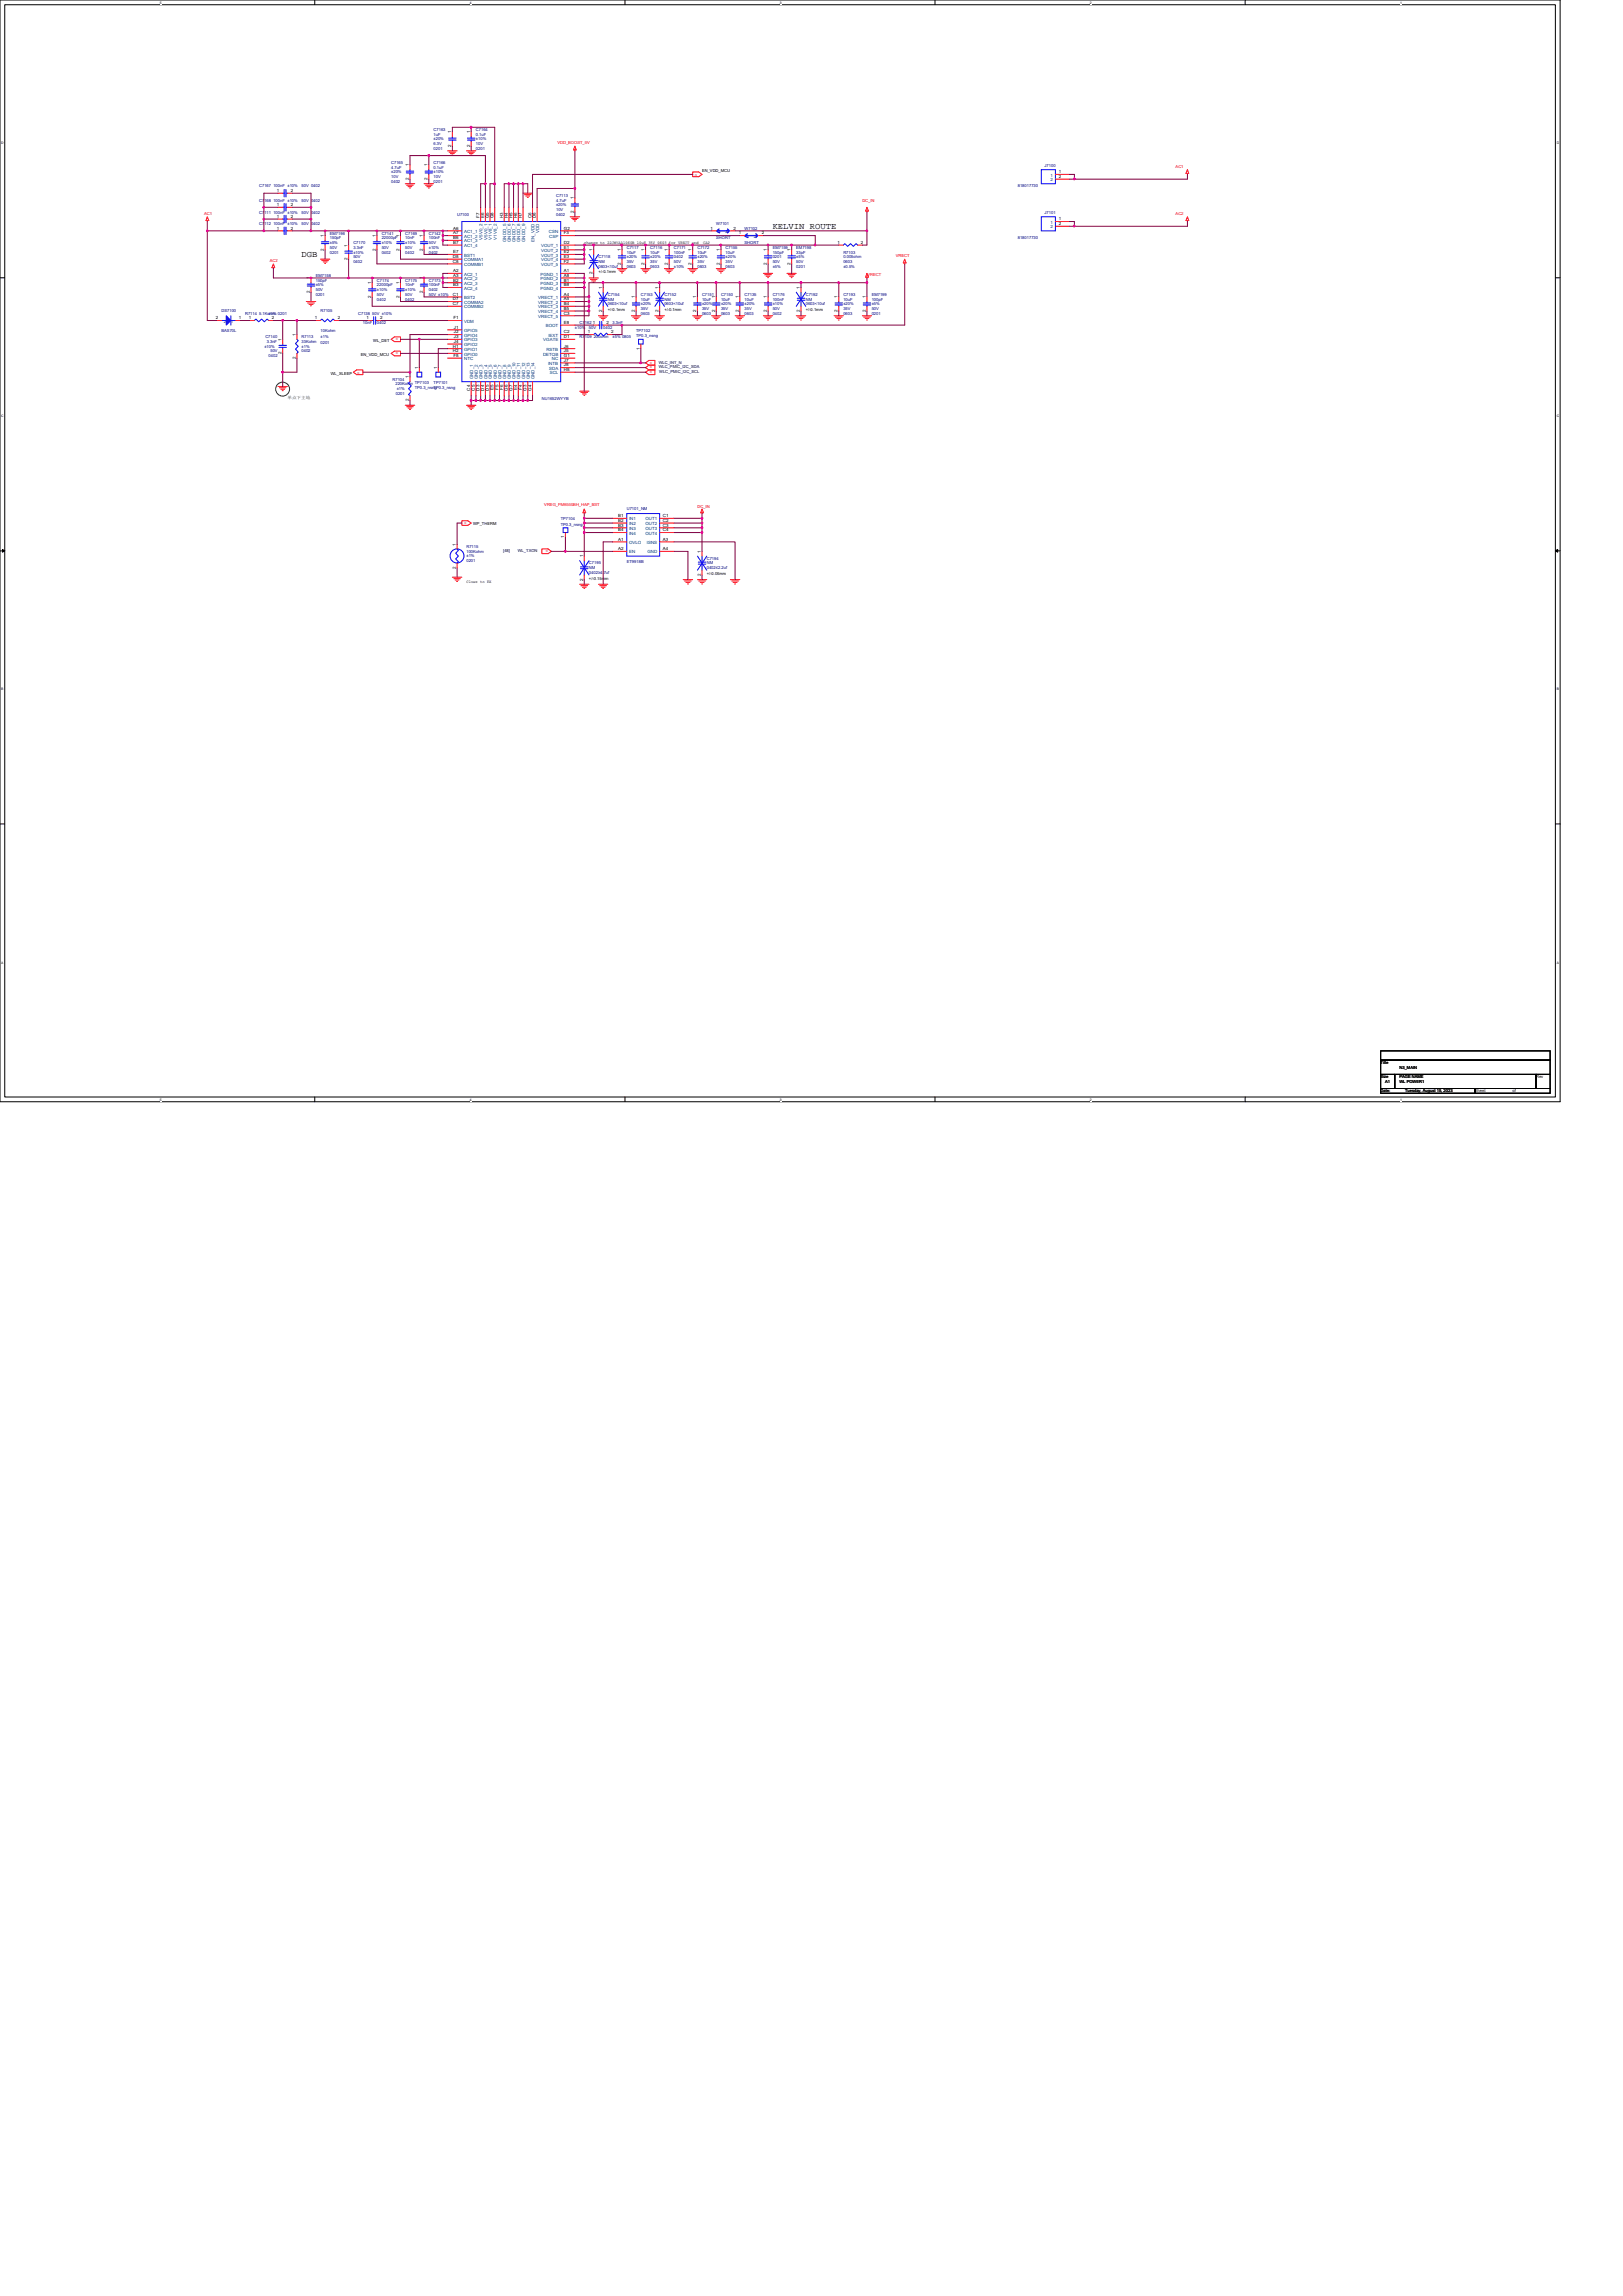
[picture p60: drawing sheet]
<svg xmlns="http://www.w3.org/2000/svg" width="210mm" height="297mm" viewBox="0 0 210 297" stroke-linecap="round" stroke-linejoin="round" font-family="sans-serif">
<defs><g id="words">
<g font-size="1.1">
<text x="100" y="29.6">KELVIN ROUTE</text>
<text x="39" y="33.3">DGB</text>
</g>
<g font-size=".6">
<text x="58.4" y="17.3" transform="rotate(-90 58.4 17.3)">1</text>
<text x="60.8" y="17.3" transform="rotate(-90 60.8 17.3)">1</text>
<text x="52.9" y="23.3" transform="rotate(-90 52.9 23.3)">2</text>
<text x="52.9" y="21.5" transform="rotate(-90 52.9 21.5)">1</text>
<text x="55.3" y="23.3" transform="rotate(-90 55.3 23.3)">2</text>
<text x="55.3" y="21.5" transform="rotate(-90 55.3 21.5)">1</text>
<text x="58.4" y="19" transform="rotate(-90 58.4 19)">2</text>
<text x="60.8" y="19" transform="rotate(-90 60.8 19)">2</text>
<text x="137" y="22.4">1</text>
<text x="137" y="23">2</text>
<text x="35.8" y="26.7">1</text>
<text x="35.8" y="24.8">1</text>
<text x="35.8" y="28.2">1</text>
<text x="35.8" y="29.7">1</text>
<text x="37.6" y="26.7">2</text>
<text x="37.6" y="24.8">2</text>
<text x="37.6" y="28.2">2</text>
<text x="37.6" y="29.7">2</text>
<text x="58.6" y="29.7">A6</text>
<text x="62" y="28.2" transform="rotate(-90 62 28.2)">F7</text>
<text x="62.7" y="28.2" transform="rotate(-90 62.7 28.2)">E6</text>
<text x="63.2" y="28.2" transform="rotate(-90 63.2 28.2)">G5</text>
<text x="63.9" y="28.2" transform="rotate(-90 63.9 28.2)">G8</text>
<text x="65.1" y="28.2" transform="rotate(-90 65.1 28.2)">H3</text>
<text x="65.7" y="28.2" transform="rotate(-90 65.7 28.2)">H4</text>
<text x="66.3" y="28.2" transform="rotate(-90 66.3 28.2)">H5</text>
<text x="66.9" y="28.2" transform="rotate(-90 66.9 28.2)">H6</text>
<text x="67.5" y="28.2" transform="rotate(-90 67.5 28.2)">H7</text>
<text x="68.7" y="28.2" transform="rotate(-90 68.7 28.2)">C6</text>
<text x="69.3" y="28.2" transform="rotate(-90 69.3 28.2)">D6</text>
<text x="73" y="29.7">G2</text>
<text x="74.2" y="27.6" transform="rotate(-90 74.2 27.6)">2</text>
<text x="74.2" y="25.8" transform="rotate(-90 74.2 25.8)">1</text>
<text x="91.9" y="29.7">1</text>
<text x="94.9" y="29.7">2</text>
<text x="137" y="28.5">1</text>
<text x="137" y="29.1">2</text>
<text x="41.9" y="32.4" transform="rotate(-90 41.9 32.4)">2</text>
<text x="41.9" y="30.7" transform="rotate(-90 41.9 30.7)">1</text>
<text x="45" y="33.7" transform="rotate(-90 45 33.7)">2</text>
<text x="45" y="31.9" transform="rotate(-90 45 31.9)">1</text>
<text x="48.6" y="32.4" transform="rotate(-90 48.6 32.4)">2</text>
<text x="48.6" y="30.7" transform="rotate(-90 48.6 30.7)">1</text>
<text x="51.7" y="32.4" transform="rotate(-90 51.7 32.4)">2</text>
<text x="51.7" y="30.7" transform="rotate(-90 51.7 30.7)">1</text>
<text x="54.7" y="32.4" transform="rotate(-90 54.7 32.4)">2</text>
<text x="54.7" y="30.7" transform="rotate(-90 54.7 30.7)">1</text>
<text x="58.6" y="34">C8</text>
<text x="58.6" y="33.4">D8</text>
<text x="58.6" y="35.2">A2</text>
<text x="58.6" y="35.8">A3</text>
<text x="58.6" y="30.3">A7</text>
<text x="58.6" y="30.9">B6</text>
<text x="58.6" y="31.6">B7</text>
<text x="58.6" y="32.8">E7</text>
<text x="73" y="35.2">A1</text>
<text x="73" y="35.8">A8</text>
<text x="73" y="31.6">D2</text>
<text x="73" y="32.2">E1</text>
<text x="73" y="32.8">E2</text>
<text x="73" y="33.4">E3</text>
<text x="73" y="34">F2</text>
<text x="73" y="30.3">F3</text>
<text x="76.7" y="35.5" transform="rotate(-90 76.7 35.5)">2</text>
<text x="76.7" y="32.5" transform="rotate(-90 76.7 32.5)">1</text>
<text x="80.3" y="34.3" transform="rotate(-90 80.3 34.3)">2</text>
<text x="80.3" y="32.5" transform="rotate(-90 80.3 32.5)">1</text>
<text x="83.4" y="34.3" transform="rotate(-90 83.4 34.3)">2</text>
<text x="83.4" y="32.5" transform="rotate(-90 83.4 32.5)">1</text>
<text x="86.4" y="34.3" transform="rotate(-90 86.4 34.3)">2</text>
<text x="86.4" y="32.5" transform="rotate(-90 86.4 32.5)">1</text>
<text x="89.5" y="34.3" transform="rotate(-90 89.5 34.3)">2</text>
<text x="89.5" y="32.5" transform="rotate(-90 89.5 32.5)">1</text>
<text x="93.1" y="34.3" transform="rotate(-90 93.1 34.3)">2</text>
<text x="93.1" y="32.5" transform="rotate(-90 93.1 32.5)">1</text>
<text x="95.6" y="30.3">1</text>
<text x="98.6" y="30.3">2</text>
<text x="99.2" y="34.3" transform="rotate(-90 99.2 34.3)">2</text>
<text x="99.2" y="32.5" transform="rotate(-90 99.2 32.5)">1</text>
<text x="102.3" y="34.3" transform="rotate(-90 102.3 34.3)">2</text>
<text x="102.3" y="32.5" transform="rotate(-90 102.3 32.5)">1</text>
<text x="108.4" y="31.6">1</text>
<text x="111.4" y="31.6">2</text>
<text x="27.9" y="41.3">2</text>
<text x="30.9" y="41.3">1</text>
<text x="32.2" y="41.3">1</text>
<text x="35.2" y="41.3">2</text>
<text x="40.1" y="37.9" transform="rotate(-90 40.1 37.9)">2</text>
<text x="40.1" y="36.2" transform="rotate(-90 40.1 36.2)">1</text>
<text x="40.7" y="41.3">1</text>
<text x="43.7" y="41.3">2</text>
<text x="47.4" y="41.3">1</text>
<text x="48" y="38.5" transform="rotate(-90 48 38.5)">2</text>
<text x="48" y="36.8" transform="rotate(-90 48 36.8)">1</text>
<text x="49.2" y="41.3">2</text>
<text x="51.7" y="38.5" transform="rotate(-90 51.7 38.5)">2</text>
<text x="51.7" y="36.8" transform="rotate(-90 51.7 36.8)">1</text>
<text x="54.7" y="37.9" transform="rotate(-90 54.7 37.9)">2</text>
<text x="54.7" y="36.2" transform="rotate(-90 54.7 36.2)">1</text>
<text x="58.6" y="38.3">C1</text>
<text x="58.6" y="39.5">C7</text>
<text x="58.6" y="38.9">D7</text>
<text x="58.6" y="36.4">B2</text>
<text x="58.6" y="37">B3</text>
<text x="58.7" y="41.3">F1</text>
<text x="73" y="38.3">A4</text>
<text x="73" y="38.9">A5</text>
<text x="73" y="36.4">B1</text>
<text x="73" y="39.5">B4</text>
<text x="73" y="40.1">B5</text>
<text x="73" y="37">B8</text>
<text x="73" y="40.7">C3</text>
<text x="73" y="41.9">E8</text>
<text x="76.7" y="41.9">1</text>
<text x="77.9" y="40.4" transform="rotate(-90 77.9 40.4)">2</text>
<text x="77.9" y="37.4" transform="rotate(-90 77.9 37.4)">1</text>
<text x="78.5" y="41.9">2</text>
<text x="82.1" y="40.4" transform="rotate(-90 82.1 40.4)">2</text>
<text x="82.1" y="38.6" transform="rotate(-90 82.1 38.6)">1</text>
<text x="85.2" y="40.4" transform="rotate(-90 85.2 40.4)">2</text>
<text x="85.2" y="37.4" transform="rotate(-90 85.2 37.4)">1</text>
<text x="90.1" y="40.4" transform="rotate(-90 90.1 40.4)">2</text>
<text x="90.1" y="38.6" transform="rotate(-90 90.1 38.6)">1</text>
<text x="92.5" y="40.4" transform="rotate(-90 92.5 40.4)">2</text>
<text x="92.5" y="38.6" transform="rotate(-90 92.5 38.6)">1</text>
<text x="95.6" y="40.4" transform="rotate(-90 95.6 40.4)">2</text>
<text x="95.6" y="38.6" transform="rotate(-90 95.6 38.6)">1</text>
<text x="99.2" y="40.4" transform="rotate(-90 99.2 40.4)">2</text>
<text x="99.2" y="38.6" transform="rotate(-90 99.2 38.6)">1</text>
<text x="103.5" y="40.4" transform="rotate(-90 103.5 40.4)">2</text>
<text x="103.5" y="37.4" transform="rotate(-90 103.5 37.4)">1</text>
<text x="108.4" y="40.4" transform="rotate(-90 108.4 40.4)">2</text>
<text x="108.4" y="38.6" transform="rotate(-90 108.4 38.6)">1</text>
<text x="112" y="40.4" transform="rotate(-90 112 40.4)">2</text>
<text x="112" y="38.6" transform="rotate(-90 112 38.6)">1</text>
<text x="36.4" y="45.8" transform="rotate(-90 36.4 45.8)">2</text>
<text x="36.4" y="44.1" transform="rotate(-90 36.4 44.1)">1</text>
<text x="38.3" y="46.5" transform="rotate(-90 38.3 46.5)">2</text>
<text x="38.3" y="43.5" transform="rotate(-90 38.3 43.5)">1</text>
<text x="54.1" y="47.7" transform="rotate(-90 54.1 47.7)">1</text>
<text x="56.6" y="47.7" transform="rotate(-90 56.6 47.7)">1</text>
<text x="58.6" y="45">H1</text>
<text x="58.6" y="45.6">H2</text>
<text x="58.7" y="46.2">F8</text>
<text x="58.7" y="42.5">J1</text>
<text x="58.7" y="43.1">J2</text>
<text x="58.7" y="43.8">J3</text>
<text x="58.7" y="44.4">J4</text>
<text x="73" y="43.8">D1</text>
<text x="73" y="46.2">G1</text>
<text x="73" y="45">J6</text>
<text x="73" y="46.8">J7</text>
<text x="73" y="43.1">C2</text>
<text x="73" y="45.6">J5</text>
<text x="73" y="47.4">J8</text>
<text x="76.1" y="43.1">1</text>
<text x="79.1" y="43.1">2</text>
<text x="82.8" y="45.3" transform="rotate(-90 82.8 45.3)">1</text>
<text x="52.9" y="51.9" transform="rotate(-90 52.9 51.9)">2</text>
<text x="52.9" y="49" transform="rotate(-90 52.9 49)">1</text>
<text x="60.8" y="50.5" transform="rotate(-90 60.8 50.5)">C4</text>
<text x="61.4" y="50.5" transform="rotate(-90 61.4 50.5)">C5</text>
<text x="62" y="50.5" transform="rotate(-90 62 50.5)">D3</text>
<text x="62.7" y="50.5" transform="rotate(-90 62.7 50.5)">D4</text>
<text x="63.2" y="50.5" transform="rotate(-90 63.2 50.5)">D5</text>
<text x="63.9" y="50.5" transform="rotate(-90 63.9 50.5)">E5</text>
<text x="64.5" y="50.5" transform="rotate(-90 64.5 50.5)">F5</text>
<text x="65.1" y="50.5" transform="rotate(-90 65.1 50.5)">F6</text>
<text x="65.7" y="50.6" transform="rotate(-90 65.7 50.6)">G6</text>
<text x="66.3" y="50.6" transform="rotate(-90 66.3 50.6)">G7</text>
<text x="66.9" y="50.5" transform="rotate(-90 66.9 50.5)">E4</text>
<text x="67.5" y="50.5" transform="rotate(-90 67.5 50.5)">F4</text>
<text x="68.1" y="50.6" transform="rotate(-90 68.1 50.6)">G3</text>
<text x="68.7" y="50.6" transform="rotate(-90 68.7 50.6)">G4</text>
<text x="73" y="48">H8</text>
<text x="59" y="70.6" transform="rotate(-90 59 70.6)">1</text>
<text x="73" y="69.6" transform="rotate(-90 73 69.6)">1</text>
<text x="80" y="70">A1</text>
<text x="80" y="71.2">A2</text>
<text x="80" y="66.9">B1</text>
<text x="80" y="67.5">B2</text>
<text x="80" y="68.1">B3</text>
<text x="80" y="68.7">B4</text>
<text x="85.8" y="70">A3</text>
<text x="85.8" y="71.2">A4</text>
<text x="85.8" y="66.9">C1</text>
<text x="85.8" y="67.5">C2</text>
<text x="85.8" y="68.1">C3</text>
<text x="85.8" y="68.7">C4</text>
<text x="90.7" y="71.5" transform="rotate(-90 90.7 71.5)">1</text>
<text x="59" y="73.6" transform="rotate(-90 59 73.6)">2</text>
<text x="75.4" y="75.1" transform="rotate(-90 75.4 75.1)">2</text>
<text x="75.4" y="72.1" transform="rotate(-90 75.4 72.1)">1</text>
<text x="90.7" y="74.5" transform="rotate(-90 90.7 74.5)">2</text>
</g>
<g font-size=".6" fill="#004080">
<text x="135.9" y="22.8">1</text>
<text x="135.9" y="23.5">2</text>
<text x="135.9" y="28.9">1</text>
<text x="135.9" y="29.5">2</text>
<text x="60" y="35.6">AC2_1</text>
<text x="60" y="30.1">AC1_1</text>
<text x="60" y="30.8">AC1_2</text>
<text x="60" y="31.4">AC1_3</text>
<text x="60" y="32">AC1_4</text>
<text x="60" y="34.4">COMMB1</text>
<text x="60" y="33.8">COMMA1</text>
<text x="60" y="33.2">BST1</text>
<text x="62.4" y="31" transform="rotate(-90 62.4 31)">V5V0_2</text>
<text x="63.1" y="31" transform="rotate(-90 63.1 31)">V5V0_1</text>
<text x="63.6" y="31" transform="rotate(-90 63.6 31)">V1V8_1</text>
<text x="64.3" y="31" transform="rotate(-90 64.3 31)">V1V8_2</text>
<text x="65.5" y="31.3" transform="rotate(-90 65.5 31.3)">GNDD_5</text>
<text x="66.1" y="31.3" transform="rotate(-90 66.1 31.3)">GNDD_6</text>
<text x="66.7" y="31.3" transform="rotate(-90 66.7 31.3)">GNDD_7</text>
<text x="67.3" y="31.3" transform="rotate(-90 67.3 31.3)">GNDD_8</text>
<text x="67.9" y="31.3" transform="rotate(-90 67.9 31.3)">GNDD_9</text>
<text x="69.2" y="31.3" transform="rotate(-90 69.2 31.3)">EN_VDD</text>
<text x="69.7" y="30.2" transform="rotate(-90 69.7 30.2)">VDD</text>
<text x="69.9" y="35.6">PGND_1</text>
<text x="70" y="32">VOUT_1</text>
<text x="70" y="32.6">VOUT_2</text>
<text x="70" y="33.2">VOUT_3</text>
<text x="70" y="33.8">VOUT_4</text>
<text x="70" y="34.4">VOUT_5</text>
<text x="71" y="30.1">CSN</text>
<text x="71.1" y="30.8">CSP</text>
<text x="93" y="30.1">1</text>
<text x="93.9" y="30.1">2</text>
<text x="96.6" y="30.8">1</text>
<text x="97.5" y="30.8">2</text>
<text x="29" y="41.7">2</text>
<text x="29.9" y="41.7">1</text>
<text x="60" y="36.2">AC2_2</text>
<text x="60" y="36.9">AC2_3</text>
<text x="60" y="37.5">AC2_4</text>
<text x="60" y="38.7">BST2</text>
<text x="60" y="39.9">COMMB2</text>
<text x="60" y="39.3">COMMA2</text>
<text x="60" y="41.7">VDM</text>
<text x="69.6" y="38.7">VRECT_1</text>
<text x="69.6" y="39.3">VRECT_2</text>
<text x="69.6" y="39.9">VRECT_3</text>
<text x="69.6" y="40.5">VRECT_4</text>
<text x="69.6" y="41.1">VRECT_5</text>
<text x="69.9" y="36.2">PGND_2</text>
<text x="69.9" y="36.9">PGND_3</text>
<text x="69.9" y="37.5">PGND_4</text>
<text x="60" y="46.6">NTC</text>
<text x="60" y="45.4">GPIO1</text>
<text x="60" y="46">GPIO0</text>
<text x="60" y="42.9">GPIO5</text>
<text x="60" y="43.6">GPIO4</text>
<text x="60" y="44.2">GPIO3</text>
<text x="60" y="44.8">GPIO2</text>
<text x="70.3" y="46">DETQB</text>
<text x="70.3" y="44.2">VGATE</text>
<text x="70.6" y="42.3">BOOT</text>
<text x="70.7" y="45.4">RSTB</text>
<text x="70.9" y="47.2">INTB</text>
<text x="71" y="43.6">IEXT</text>
<text x="71.1" y="47.8">SDA</text>
<text x="71.4" y="46.6">NC</text>
<text x="61.2" y="49.1" transform="rotate(-90 61.2 49.1)">GND_1</text>
<text x="61.8" y="49.1" transform="rotate(-90 61.8 49.1)">GND_2</text>
<text x="62.4" y="49.1" transform="rotate(-90 62.4 49.1)">GND_3</text>
<text x="63.1" y="49.1" transform="rotate(-90 63.1 49.1)">GND_4</text>
<text x="63.6" y="49.1" transform="rotate(-90 63.6 49.1)">GND_5</text>
<text x="64.3" y="49.1" transform="rotate(-90 64.3 49.1)">GND_6</text>
<text x="64.9" y="49.1" transform="rotate(-90 64.9 49.1)">GND_7</text>
<text x="65.5" y="49.1" transform="rotate(-90 65.5 49.1)">GND_8</text>
<text x="66.1" y="49.1" transform="rotate(-90 66.1 49.1)">GND_9</text>
<text x="66.7" y="49.1" transform="rotate(-90 66.7 49.1)">GND_10</text>
<text x="67.3" y="49.1" transform="rotate(-90 67.3 49.1)">GND_11</text>
<text x="67.9" y="49.1" transform="rotate(-90 67.9 49.1)">GND_12</text>
<text x="68.5" y="49.1" transform="rotate(-90 68.5 49.1)">GND_13</text>
<text x="69.2" y="49.1" transform="rotate(-90 69.2 49.1)">GND_14</text>
<text x="71.1" y="48.4">SCL</text>
<text x="81.4" y="70.4">OVLO</text>
<text x="81.4" y="71.6">EN</text>
<text x="81.4" y="67.3">IN1</text>
<text x="81.4" y="67.9">IN2</text>
<text x="81.4" y="68.6">IN3</text>
<text x="81.4" y="69.2">IN4</text>
<text x="83.5" y="67.3">OUT1</text>
<text x="83.5" y="67.9">OUT2</text>
<text x="83.5" y="68.6">OUT3</text>
<text x="83.5" y="69.2">OUT4</text>
<text x="83.7" y="70.4">ISNS</text>
<text x="83.8" y="71.6">GND</text>
</g>
<g font-size=".5" fill="#000080">
<text x="56.1" y="17">C7163</text>
<text x="56.1" y="17.6">1uF</text>
<text x="61.6" y="17">C7164</text>
<text x="61.6" y="17.6">0.1uF</text>
<text x="50.6" y="21.2">C7165</text>
<text x="50.6" y="21.8">4.7uF</text>
<text x="50.6" y="23.7">0402</text>
<text x="50.6" y="23.1">10V</text>
<text x="50.6" y="22.4">±20%</text>
<text x="56.1" y="19.4">0201</text>
<text x="56.1" y="18.8">6.3V</text>
<text x="56.1" y="18.2">±20%</text>
<text x="56.1" y="21.2">C7166</text>
<text x="56.1" y="21.8">0.1uF</text>
<text x="56.1" y="23.7">0201</text>
<text x="56.1" y="23.1">10V</text>
<text x="56.1" y="22.4">±10%</text>
<text x="61.6" y="19.4">0201</text>
<text x="61.6" y="18.8">10V</text>
<text x="61.6" y="18.2">±10%</text>
<text x="135.1" y="21.6">J7100</text>
<text x="33.5" y="26.1">C7168 100nF ±10%</text>
<text x="33.5" y="24.3">C7167 100nF ±10%</text>
<text x="33.5" y="27.6">C7111 100nF ±10%</text>
<text x="33.5" y="29.1">C7112 100nF ±10%</text>
<text x="39" y="26.1">50V 0402</text>
<text x="39" y="24.3">50V 0402</text>
<text x="39" y="27.6">50V 0402</text>
<text x="39" y="29.1">50V 0402</text>
<text x="59.1" y="27.9">U7100</text>
<text x="71.9" y="25.5">C7113</text>
<text x="71.9" y="26.1">4.7uF</text>
<text x="71.9" y="27.9">0402</text>
<text x="71.9" y="27.3">10V</text>
<text x="71.9" y="26.7">±20%</text>
<text x="92.7" y="29.1">W7101</text>
<text x="96.3" y="29.8">W7102</text>
<text x="131.7" y="24.3">818017730</text>
<text x="135.1" y="27.7">J7101</text>
<text x="40.9" y="35.9">EM7158</text>
<text x="42.7" y="30.4">EM7196</text>
<text x="42.7" y="31">150pF</text>
<text x="42.7" y="32.8">0201</text>
<text x="42.7" y="32.2">50V</text>
<text x="42.7" y="31.6">±5%</text>
<text x="45.7" y="31.6">C7170</text>
<text x="45.7" y="32.2">3.3nF</text>
<text x="45.7" y="34">0402</text>
<text x="45.7" y="33.4">50V</text>
<text x="45.7" y="32.8">±10%</text>
<text x="49.4" y="30.4">C7141</text>
<text x="49.4" y="31">22000pF</text>
<text x="49.4" y="32.8">0402</text>
<text x="49.4" y="32.2">50V</text>
<text x="49.4" y="31.6">±10%</text>
<text x="52.4" y="30.4">C7169</text>
<text x="52.4" y="31">10nF</text>
<text x="52.4" y="32.8">0402</text>
<text x="52.4" y="32.2">50V</text>
<text x="52.4" y="31.6">±10%</text>
<text x="55.5" y="30.4">C7142</text>
<text x="55.5" y="31">100nF</text>
<text x="55.5" y="32.8">0402</text>
<text x="55.5" y="31.6">50V</text>
<text x="55.5" y="32.2">±10%</text>
<text x="77.4" y="33.4">C7118</text>
<text x="77.4" y="34">NM</text>
<text x="77.4" y="34.6">0603&lt;10uf</text>
<text x="81.1" y="32.2">C7117</text>
<text x="81.1" y="32.8">10uF</text>
<text x="81.1" y="34.6">0603</text>
<text x="81.1" y="34">35V</text>
<text x="81.1" y="33.4">±20%</text>
<text x="84.1" y="32.2">C7116</text>
<text x="84.1" y="32.8">10uF</text>
<text x="84.1" y="34.6">0603</text>
<text x="84.1" y="34">35V</text>
<text x="84.1" y="33.4">±20%</text>
<text x="87.2" y="32.2">C7171</text>
<text x="87.2" y="32.9">100nF</text>
<text x="87.2" y="33.4">0402</text>
<text x="87.2" y="34">50V</text>
<text x="87.2" y="34.6">±10%</text>
<text x="90.2" y="32.2">C7172</text>
<text x="90.2" y="32.8">10uF</text>
<text x="90.2" y="34.6">0603</text>
<text x="90.2" y="34">35V</text>
<text x="90.2" y="33.4">±20%</text>
<text x="92.7" y="31">SHORT</text>
<text x="93.9" y="32.2">C7155</text>
<text x="93.9" y="32.8">10uF</text>
<text x="93.9" y="34.6">0603</text>
<text x="93.9" y="34">35V</text>
<text x="93.9" y="33.4">±20%</text>
<text x="96.3" y="31.6">SHORT</text>
<text x="100" y="32.2">EM7159</text>
<text x="100" y="32.8">150pF</text>
<text x="100" y="33.4">0201</text>
<text x="100" y="34">50V</text>
<text x="100" y="34.6">±5%</text>
<text x="103" y="32.2">EM7198</text>
<text x="103" y="32.8">33pF</text>
<text x="103" y="34.6">0201</text>
<text x="103" y="34">50V</text>
<text x="103" y="33.4">±5%</text>
<text x="109.1" y="32.8">R7103</text>
<text x="109.1" y="33.4">0.005ohm</text>
<text x="109.1" y="34.6">±0.5%</text>
<text x="109.1" y="34">0603</text>
<text x="131.7" y="31">818017730</text>
<text x="28.7" y="40.4">DS7100</text>
<text x="31.7" y="40.7">R7114 5.1Kohm</text>
<text x="34.8" y="40.7">±1% 0201</text>
<text x="40.9" y="36.4">150pF</text>
<text x="40.9" y="38.3">0201</text>
<text x="40.9" y="37.7">50V</text>
<text x="40.9" y="37.1">±5%</text>
<text x="41.5" y="40.4">R7105</text>
<text x="46.3" y="40.7">C7138</text>
<text x="46.9" y="42">10nF</text>
<text x="48.2" y="40.7">50V ±10%</text>
<text x="48.8" y="36.4">C7174</text>
<text x="48.8" y="37.1">22000pF</text>
<text x="48.8" y="38.9">0402</text>
<text x="48.8" y="38.3">50V</text>
<text x="48.8" y="37.7">±10%</text>
<text x="48.8" y="42">0402</text>
<text x="52.4" y="36.4">C7175</text>
<text x="52.4" y="37.1">10nF</text>
<text x="52.4" y="38.9">0402</text>
<text x="52.4" y="38.3">50V</text>
<text x="52.4" y="37.7">±10%</text>
<text x="55.5" y="36.4">C7173</text>
<text x="55.5" y="37.1">100nF</text>
<text x="55.5" y="37.7">0402</text>
<text x="55.5" y="38.3">50V ±10%</text>
<text x="75" y="42">C7162</text>
<text x="78.6" y="38.3">C7154</text>
<text x="78.6" y="38.9">NM</text>
<text x="78.6" y="39.5">0603&lt;10uf</text>
<text x="79.2" y="42">3.3nF</text>
<text x="82.9" y="38.3">C7153</text>
<text x="82.9" y="38.9">10uF</text>
<text x="82.9" y="40.7">0603</text>
<text x="82.9" y="40.1">35V</text>
<text x="82.9" y="39.5">±20%</text>
<text x="86" y="38.3">C7152</text>
<text x="86" y="38.9">NM</text>
<text x="86" y="39.5">0603&lt;10uf</text>
<text x="90.8" y="38.3">C7151</text>
<text x="90.8" y="38.9">10uF</text>
<text x="90.8" y="40.7">0603</text>
<text x="90.8" y="40.1">35V</text>
<text x="90.8" y="39.5">±20%</text>
<text x="93.3" y="38.3">C7150</text>
<text x="93.3" y="38.9">10uF</text>
<text x="93.3" y="40.7">0603</text>
<text x="93.3" y="40.1">35V</text>
<text x="93.3" y="39.5">±20%</text>
<text x="96.3" y="38.3">C7135</text>
<text x="96.3" y="38.9">10uF</text>
<text x="96.3" y="40.7">0603</text>
<text x="96.3" y="40.1">35V</text>
<text x="96.3" y="39.5">±20%</text>
<text x="100" y="38.3">C7176</text>
<text x="100" y="38.9">100nF</text>
<text x="100" y="40.7">0402</text>
<text x="100" y="40.1">50V</text>
<text x="100" y="39.5">±10%</text>
<text x="104.2" y="38.3">C7192</text>
<text x="104.2" y="38.9">NM</text>
<text x="104.2" y="39.5">0603&lt;10uf</text>
<text x="109.1" y="38.3">C7193</text>
<text x="109.1" y="38.9">10uF</text>
<text x="109.1" y="40.7">0603</text>
<text x="109.1" y="40.1">35V</text>
<text x="109.1" y="39.5">±20%</text>
<text x="112.8" y="38.3">EM7199</text>
<text x="112.8" y="38.9">100pF</text>
<text x="112.8" y="40.7">0201</text>
<text x="112.8" y="40.1">50V</text>
<text x="112.8" y="39.5">±5%</text>
<text x="28.7" y="42.9">BAS70L</text>
<text x="34.2" y="45">±10%</text>
<text x="34.3" y="43.8">C7140</text>
<text x="34.5" y="44.4">3.3nF</text>
<text x="34.8" y="46.2">0402</text>
<text x="35" y="45.6">50V</text>
<text x="39" y="43.8">R7113</text>
<text x="39" y="44.4">33Kohm</text>
<text x="39" y="45">±1%</text>
<text x="39" y="45.6">0402</text>
<text x="41.5" y="42.9">10Kohm</text>
<text x="41.5" y="43.7">±1%</text>
<text x="41.5" y="44.5">0201</text>
<text x="74.4" y="42.5">±10%</text>
<text x="75" y="43.8">R7109 200ohm</text>
<text x="76.2" y="42.5">50V</text>
<text x="78" y="42.5">0402</text>
<text x="79.2" y="43.8">±5% 0805</text>
<text x="82.3" y="42.9">TP7102</text>
<text x="82.3" y="43.6">TP0.3_nsng</text>
<text x="50.8" y="49.3">R7104</text>
<text x="51.2" y="49.9">220Kohm</text>
<text x="51.2" y="51.1">0201</text>
<text x="51.3" y="50.5">±1%</text>
<text x="53.7" y="49.6">TP7103</text>
<text x="53.7" y="50.4">TP0.3_nsng</text>
<text x="56.1" y="49.6">TP7101</text>
<text x="56.1" y="50.4">TP0.3_nsng</text>
<text x="70.1" y="51.7">NU1652WYYB</text>
<text x="60.3" y="70.9">R7115</text>
<text x="60.3" y="71.5">100Kohm</text>
<text x="72.5" y="67.3">TP7104</text>
<text x="72.5" y="68">TP0.3_nsng</text>
<text x="81.1" y="66">U7101_NM</text>
<text x="60.3" y="72.1">±1%</text>
<text x="60.3" y="72.7">0201</text>
<text x="76.2" y="73">C7195</text>
<text x="76.2" y="73.6">NM</text>
<text x="76.2" y="74.3">0402≥4.7uf</text>
<text x="81.1" y="72.8">ET9918B</text>
<text x="91.4" y="72.4">C7194</text>
<text x="91.4" y="73">NM</text>
<text x="91.4" y="73.6">0402≤2.2uf</text>
</g>
<g font-size=".5" fill="#f00">
<text x="72.1" y="18.6">VDD_BOOST_5V</text>
<text x="89.9" y="22.7">o</text>
<text x="152.1" y="21.7">AC1</text>
<text x="26.4" y="27.8">AC1</text>
<text x="111.6" y="26.1">DC_IN</text>
<text x="152.1" y="27.8">AC2</text>
<text x="34.9" y="33.9">AC2</text>
<text x="112.2" y="35.7">VRECT</text>
<text x="115.9" y="33.3">VRECT</text>
<text x="51.5" y="43.8" transform="rotate(-180 51.5 43.8)">o</text>
<text x="51.5" y="45.6" transform="rotate(-180 51.5 45.6)">o</text>
<text x="84.4" y="47.4" transform="rotate(-180 84.4 47.4)">o</text>
<text x="84.4" y="46.8" transform="rotate(-180 84.4 46.8)">o</text>
<text x="46.2" y="48.3">o</text>
<text x="84.4" y="48" transform="rotate(-180 84.4 48)">o</text>
<text x="70.4" y="65.4">VREG_PM8550BH_HAP_BST</text>
<text x="90.2" y="65.7">DC_IN</text>
<text x="60" y="67.8">o</text>
<text x="70.9" y="71.2" transform="rotate(-180 70.9 71.2)">o</text>
</g>
<g font-size=".5">
<text x="90.8" y="22.3">EN_VDD_MCU</text>
<text x="75.6" y="31.6">change to 22JMYAA1060B 10uF 35V 0603 for VRECT and</text>
<text x="77.4" y="35.4">+/-0.1mm</text>
<text x="91" y="31.6">CAP</text>
<text x="78.6" y="40.2">+/-0.1mm</text>
<text x="86" y="40.2">+/-0.1mm</text>
<text x="104.2" y="40.2">+/-0.1mm</text>
<text x="46.7" y="46.1">EN_VDD_MCU</text>
<text x="48.3" y="44.3">WL_DET</text>
<text x="42.8" y="48.5">WL_SLEEP</text>
<text x="61.2" y="67.9">WP_THERM</text>
<text x="60.3" y="75.5">Close to RX</text>
<text x="76.2" y="75">+/-0.15mm</text>
<text x="91.4" y="74.4">+/-0.05mm</text>
<text x="178.6" y="137.6">Title</text>
<text x="178.6" y="139.5">Size</text>
<text x="178.6" y="141.3">Date:</text>
<text x="179.2" y="140.1">A1</text>
<text x="181.1" y="139.5">PAGE NAME</text>
<text x="181.1" y="140.1">WL POWER1</text>
<text x="181.1" y="138.3">N3_MAIN</text>
<text x="181.8" y="141.3">Tuesday, August 15, 2023</text>
<text x="190.8" y="141.3">Sheet</text>
<text x="195.7" y="141.3">of</text>
<text x="198.7" y="139.5">Rev</text>
</g>
<g font-size=".5" fill="#000040">
<text x="85.2" y="47.7">WLC_PMIC_I2C_SDA</text>
<text x="85.2" y="47.1">WLC_INT_N</text>
<text x="85.3" y="48.3">WLC_PMIC_I2C_SCL</text>
<text x="65.1" y="71.5">[48]</text>
<text x="67" y="71.5">WL_TXON</text>
</g>
<text font-size=".5" fill="#008000" x="37.2" y="51.7">单点下主地</text>
<g font-size=".4">
<text x="20.7" y=".5">5</text>
<text x="60.8" y=".5">4</text>
<text x="100.9" y=".5">3</text>
<text x="141" y=".5">2</text>
<text x="181.1" y=".5">1</text>
<text x=".2" y="18.7">D</text>
<text x="201.4" y="18.7">D</text>
<text x=".2" y="54">C</text>
<text x="201.4" y="54">C</text>
<text x=".2" y="89.3">B</text>
<text x="201.4" y="89.3">B</text>
<text x=".2" y="124.7">A</text>
<text x="201.4" y="124.7">A</text>
<text x="20.7" y="142.4">5</text>
<text x="60.8" y="142.4">4</text>
<text x="100.9" y="142.4">3</text>
<text x="141" y="142.4">2</text>
<text x="181.1" y="142.4">1</text>
</g>
</g></defs>
<path d="M0 0h201.8v142.5h-201.8zM.6 .6h200.6v141.3h-200.6z" fill="none" stroke="#000" stroke-width=".13"/>
<g fill="#fff">
<path d="M20.7 .1h.2v.5h-.2z"/>
<path d="M20.7 142h.2v.5h-.2z"/>
</g>
<path d="M40.7 0v.6M40.7 141.9v.6" fill="none" stroke="#000" stroke-width=".13"/>
<g fill="#fff">
<path d="M60.8 .1h.2v.5h-.2z"/>
<path d="M60.8 142h.2v.5h-.2z"/>
</g>
<path d="M80.9 0v.6M80.9 141.9v.6" fill="none" stroke="#000" stroke-width=".13"/>
<g fill="#fff">
<path d="M100.9 .1h.2v.5h-.2z"/>
<path d="M100.9 142h.2v.5h-.2z"/>
</g>
<path d="M121 0v.6M121 141.9v.6" fill="none" stroke="#000" stroke-width=".13"/>
<g fill="#fff">
<path d="M141 .1h.2v.5h-.2z"/>
<path d="M141 142h.2v.5h-.2z"/>
</g>
<path d="M161.1 0v.6M161.1 141.9v.6" fill="none" stroke="#000" stroke-width=".13"/>
<g fill="#fff">
<path d="M181.1 .1h.3v.5h-.3z"/>
<path d="M181.1 142h.3v.5h-.3z"/>
<path d="M.2 18.3h.3v.5h-.3z"/>
<path d="M201.4 18.3h.3v.5h-.3z"/>
<path d="M.2 53.6h.3v.5h-.3z"/>
<path d="M201.4 53.6h.3v.5h-.3z"/>
</g>
<path d="M0 35.9h.6M201.2 35.9h.6" fill="none" stroke="#000" stroke-width=".13"/>
<g fill="#fff">
<path d="M.2 88.9h.2v.5h-.2z"/>
<path d="M201.4 88.9h.3v.5h-.3z"/>
</g>
<path d="M0 71.3h.6M201.2 71.3h.6" fill="none" stroke="#000" stroke-width=".13"/>
<path d="M.3 71.1l.3 .2-.3 .1zM201.2 71.3l.3-.2v.3z" fill="#000" stroke="#000" stroke-width=".13"/>
<g fill="#fff">
<path d="M.2 124.2h.2v.5h-.2z"/>
<path d="M201.4 124.2h.3v.5h-.3z"/>
</g>
<path d="M0 106.6h.6M201.2 106.6h.6M178.6 136h22v1.2h-22zM178.6 137.2h22v1.8h-22zM178.6 139h1.8v1.8h-1.8zM180.4 139h18.3v1.8h-18.3zM198.7 139h1.9v1.8h-1.9zM178.6 140.8h12.2v.6h-12.2zM190.8 140.8h9.8v.6h-9.8z" fill="none" stroke="#000" stroke-width=".13"/>
<circle cx="36.6" cy="50.3" r=".9" fill="none" stroke="#008000" stroke-width=".13"/>
<g fill="none" stroke="#f00" stroke-width=".13">
<path d="M57.9 19.5h1.2M58.1 19.7h.8M58.3 19.9h.5M58.5 17.1v.6M58.5 18.3v.6M60.3 19.5h1.3M60.5 19.7h.9M60.7 19.9h.5M61 17.1v.6M61 18.3v.6M74.4 19.4v.1M74.4 18.9l.1 .5h-.3z"/>
<path d="M26.8 28.5v.2M26.8 28l.2 .5h-.4zM35.4 34.1l.1 .5h-.3zM35.4 34.6v.2M36 26.8h.6M36 25h.6M36 28.3h.6M36 29.9h.6M37.2 26.8h.6M37.2 25h.6M37.2 28.3h.6M37.2 29.9h.6"/>
<path d="M39.6 39h1.3M39.8 39.2h.9M40 39.4h.5M40.2 39.6h.1M40.2 36v.6M40.2 37.2v.6M41.5 33.5h1.2M41.6 33.7h.9M41.8 33.9h.5M42 34.1h.1M42.1 30.5v.6M42.1 31.7v.6"/>
<path d="M45.1 31.7v.6M45.1 32.9v.6M48.2 36.6v.6M48.2 37.8v.6M48.8 30.5v.6M48.8 31.7v.6M51.8 36.6v.6M51.8 37.8v.6M51.8 30.5v.6M51.8 31.7v.6M52.4 23.8h1.3M52.6 24h.9"/>
<path d="M52.8 24.2h.5M53 24.3h.1M53 21.3v.6M53 22.6v.6M54.9 23.8h1.2M54.9 36v.6M54.9 37.2v.6M54.9 30.5v.6M54.9 31.7v.6M55.1 24h.8M55.2 24.2h.5M55.4 24.3h.1"/>
<path d="M55.5 21.3v.6M55.5 22.6v.6M57.9 35.4h1.9M57.9 36h1.9M57.9 29.9h1.9M57.9 30.5h1.9M57.9 36.6h1.9M57.9 37.2h1.9M57.9 31.1h1.9M57.9 31.7h1.9M57.9 38.4h1.9M57.9 39.6h1.9"/>
<path d="M57.9 34.1h1.9M57.9 39h1.9M57.9 33.5h1.9M57.9 32.9h1.9M58.5 20.1h.1M60.9 20.1h.1M62.2 26.8v1.9M62.8 26.8v1.9M63.4 26.8v1.9M64 26.8v1.9M65.2 26.8v1.9M65.8 26.8v1.9"/>
<path d="M66.4 26.8v1.9M67.1 26.8v1.9M67.7 25h1.2M67.7 26.8v1.9M67.9 25.2h.8M68 25.4h.5M68.2 25.5h.1M68.9 26.8v1.9M69.5 26.8v1.9M72.5 35.4h1.9M72.5 38.4h1.9M72.5 39h1.9"/>
<path d="M72.5 36h1.9M72.5 36.6h1.9M72.5 39.6h1.9M72.5 37.2h1.9M72.5 31.7h1.9M72.5 32.3h1.9M72.5 32.9h1.9M72.5 33.5h1.9M72.5 34.1h1.9M72.5 30.5h1.9M72.5 29.9h1.9M73.8 28h1.2"/>
<path d="M74 28.2h.8M74.1 28.4h.5M74.3 28.6h.1M74.4 25.6v.6M74.4 26.8v.6M76.2 36h1.2M76.4 36.2h.8M76.6 36.3h.5M76.8 36.5h.1M76.8 32.3v.6M76.8 34.8v.6M78 37.2v.6"/>
<path d="M78 39.6v.6M79.9 34.8h1.2M80.1 34.9h.8M80.2 35.1h.5M80.4 35.3h.1M80.5 32.3v.6M80.5 33.5v.6M82.3 38.4v.6M82.3 39.6v.6M82.9 34.8h1.2M83.1 34.9h.8M83.3 35.1h.5"/>
<path d="M83.5 35.3h.1M83.5 32.3v.6M83.5 33.5v.6M85.3 37.2v.6M85.3 39.6v.6M86 34.8h1.2M86.1 34.9h.9M86.3 35.1h.5M86.5 35.3h.1M86.6 32.3v.6M86.6 33.5v.6M89 34.8h1.2"/>
<path d="M89.2 34.9h.8M89.4 35.1h.5M89.6 35.3h.1M89.6 32.3v.6M89.6 33.5v.6M89.6 22.2h.8l.4 .4-.4 .3h-.8zM90.2 38.4v.6M90.2 39.6v.6M92.1 29.9h.6M92.7 38.4v.6M92.7 39.6v.6M92.7 34.8h1.2"/>
<path d="M92.8 34.9h.9M93 35.1h.5M93.2 35.3h.1M93.3 32.3v.6M93.3 33.5v.6M94.5 29.9h.6M95.7 30.5h.6M95.7 38.4v.6M95.7 39.6v.6M98.1 30.5h.7M98.8 35.4h1.2M98.9 35.5h.9"/>
<path d="M99.1 35.7h.5M99.3 35.9h.1M99.4 38.4v.6M99.4 39.6v.6M99.4 32.3v.6M99.4 33.5v.6M101.8 35.4h1.2M102 35.5h.8M102.2 35.7h.5M102.4 35.9h.1M102.4 32.3v.6M102.4 33.5v.6"/>
<path d="M103.6 37.2v.6M103.6 39.6v.6M108.5 31.7h.6M108.5 38.4v.6M108.5 39.6v.6M111 31.7h.6M112.2 26.8l.2 .5h-.4zM112.2 35.4l.2 .5h-.4zM112.2 27.3v.1M112.2 35.9v.1M112.2 38.4v.6M112.2 39.6v.6"/>
<path d="M117.1 34v.1M117.1 33.5l.1 .5h-.3zM136.5 28.7h1.9M136.5 29.3h1.9M136.5 22.6h1.9M136.5 23.2h1.9M153.6 21.9l.2 .5h-.4zM153.6 28l.2 .5h-.4zM153.6 22.4v.2M153.6 28.5v.2M28 41.5h.7M30.5 41.5h.6"/>
<path d="M32.3 41.5h.6M34.8 41.5h.6M36 50h1.2M36.2 50.2h.8M36.3 50.4h.5M36.5 50.5h.1M36.6 43.9v.6M36.6 45.1v.6M38.4 43.3v.6M38.4 45.7v.6M40.9 41.5h.6M43.3 41.5h.6"/>
<path d="M45.7 48.2l.4-.3h.8v.6h-.8zM47.6 41.5h.6M48.8 41.5h.6M50.6 43.9l.4-.3h.8v.6h-.8zM50.6 45.7l.4-.3h.8v.6h-.8zM52.4 52.4h1.3M52.6 52.6h.9M52.8 52.8h.5M53 53h.1M53 48.8v.6M53 51.2v.6M54.3 47.6v.6"/>
<path d="M56.7 47.6v.6M57.9 41.5h1.9M57.9 46.3h1.9M57.9 45.1h1.9M57.9 45.7h1.9M57.9 42.7h1.9M57.9 43.3h1.9M57.9 43.9h1.9M57.9 44.5h1.9M60.3 52.4h1.3M60.5 52.6h.9M60.7 52.8h.5"/>
<path d="M60.9 53h.1M61 49.4v1.8M61.6 49.4v1.8M62.2 49.4v1.8M62.8 49.4v1.8M63.4 49.4v1.8M64 49.4v1.8M64.6 49.4v1.8M65.2 49.4v1.8M65.8 49.4v1.8M66.4 49.4v1.8M67.1 49.4v1.8"/>
<path d="M67.7 49.4v1.8M68.3 49.4v1.8M68.9 49.4v1.8M72.5 40.2h1.9M72.5 43.3h1.9M72.5 40.9h1.9M72.5 43.9h1.9M72.5 42.1h1.9M72.5 46.3h1.9M72.5 48.2h1.9M72.5 45.7h1.9M72.5 45.1h1.9"/>
<path d="M72.5 46.9h1.9M72.5 47.6h1.9M75 50.6h1.2M75.2 50.8h.8M75.4 51h.4M75.5 51.2h.1M76.2 43.3h.6M76.8 42.1h.6M77.4 40.9h1.2M77.6 41h.9M77.8 41.2h.5M78 41.4h.1"/>
<path d="M78 42.1h.6M78.6 43.3h.6M81.7 40.9h1.2M81.9 41h.8M82.1 41.2h.4M82.2 41.4h.2M82.9 44.5v.6M83.5 48.2l.4-.3h.8v.6h-.8zM83.5 46.9l.4-.3h.8v.6h-.8zM83.9 47.2l-.4 .4 .4 .3M83.9 47.2h.8v.7h-.8M84.7 40.9h1.3"/>
<path d="M84.9 41h.9M85.1 41.2h.5M85.3 41.4h.1M89.6 40.9h1.2M89.8 41h.9M90 41.2h.5M90.2 41.4h.1M92.1 40.9h1.2M92.2 41h.9M92.4 41.2h.5M92.6 41.4h.1M95.1 40.9h1.2"/>
<path d="M95.3 41h.8M95.5 41.2h.4M95.7 41.4h.1M98.8 40.9h1.2M98.9 41h.9M99.1 41.2h.5M99.3 41.4h.1M103 40.9h1.2M103.2 41h.9M103.4 41.2h.5M103.6 41.4h.1M107.9 40.9h1.2"/>
<path d="M108.1 41h.8M108.3 41.2h.5M108.5 41.4h.1M111.6 40.9h1.2M111.7 41h.9M111.9 41.2h.5M112.1 41.4h.1M58.5 74.7h1.3M58.7 74.9h.9M58.9 75h.5M59.1 75.2h.1M59.1 70.4v.6"/>
<path d="M59.1 72.9v.6M59.8 67.4h.7l.5 .3-.5 .3h-.7zM70.1 71h.8l.4 .3-.4 .3h-.8zM73.2 68.9v.6M75 75.6h1.2M75.2 75.8h.8M75.4 76h.4M75.5 76.1h.1M75.6 66.3v.1M75.6 71.9v.6M75.6 74.4v.6M75.6 65.8l.2 .5h-.4z"/>
<path d="M77.4 75.6h1.2M77.6 75.8h.9M77.8 76h.5M78 76.1h.1M79.2 70.1h1.9M79.2 71.3h1.9M79.2 67.1h1.9M79.2 67.7h1.9M79.2 68.3h1.9M79.2 68.9h1.9M85.3 70.1h1.9M85.3 71.3h1.9"/>
<path d="M85.3 67.1h1.9M85.3 67.7h1.9M85.3 68.3h1.9M85.3 68.9h1.9M88.4 75h1.2M88.6 75.2h.8M88.8 75.4h.5M88.9 75.5h.2M90.2 75h1.2M90.4 75.2h.9M90.6 75.4h.5M90.8 75.5h.1"/>
<path d="M90.8 66.3v.1M90.8 71.3v.6M90.8 73.8v.6M90.8 65.8l.2 .5h-.3zM94.5 75h1.2M94.7 75.2h.8M94.8 75.4h.6M95 75.5h.2"/>
</g>
<g fill="none" stroke="#00f" stroke-width=".13">
<path d="M58 17.9h1M58 18.1h1M58.5 17.7v.2M58.5 18.1v.2M60.5 17.9h.9M60.5 18.1h.9M61 17.7v.2M61 18.1v.2M36.6 26.8h.2M36.6 25h.2M36.6 28.3h.2M36.6 29.9h.2"/>
<path d="M36.8 26.3v1M36.8 24.5v1M36.8 27.9v.9M36.8 29.4v1M37 26.3v1M37 26.8h.2M37 24.5v1M37 25h.2M37 27.9v.9M37 28.3h.2M37 29.4v1M37 29.9h.2"/>
<path d="M39.8 36.8h.9M39.8 37h.9M40.2 36.6v.2M40.2 37v.2M41.6 31.3h.9M41.6 31.5h.9M42.1 31.1v.2M42.1 31.5v.2M44.6 32.5h1M44.6 32.7h1M45.1 32.3v.2M45.1 32.7v.2"/>
<path d="M47.7 37.4h.9M47.7 37.6h.9M48.2 37.2v.2M48.2 37.6v.2M48.3 31.3h1M48.3 31.5h1M48.8 31.1v.2M48.8 31.5v.2M51.3 37.4h1M51.3 37.6h1M51.3 31.3h1M51.3 31.5h1"/>
<path d="M51.8 37.2v.2M51.8 37.6v.2M51.8 31.1v.2M51.8 31.5v.2M52.6 22.1h.9M52.6 22.4h.9M53 21.9v.2M53 22.4v.2M54.4 36.8h1M54.4 37h1M54.4 31.3h1M54.4 31.5h1"/>
<path d="M54.9 36.6v.2M54.9 37v.2M54.9 31.1v.2M54.9 31.5v.2M55 22.1h1M55 22.4h1M55.5 21.9v.2M55.5 22.4v.2M59.8 28.7h12.7v20.7h-12.7zM73.9 26.4h1M73.9 26.6h1M74.4 26.2v.2"/>
<path d="M74.4 26.6v.2M76.2 32.9l1.2 1.9M76.3 33.7h1M76.3 34h1M76.8 32.9v.8M76.8 34v.8M77.4 32.9l-1.2 1.9M77.4 37.8l1.2 1.8M77.6 38.6h.9M77.6 38.8h.9M78 37.8v.8M78 38.8v.8"/>
<path d="M78.6 37.8l-1.2 1.8M80 33.1h1M80 33.4h1M80.5 32.9v.2M80.5 33.4v.1M81.8 39.2h1M81.8 39.5h1M82.3 39v.2M82.3 39.5v.1M83 33.1h1M83 33.4h1M83.5 32.9v.2"/>
<path d="M83.5 33.4v.1M84.7 37.8l1.3 1.8M84.9 38.6h.9M84.9 38.8h.9M85.3 37.8v.8M85.3 38.8v.8M86 37.8l-1.3 1.8M86.1 33.1h1M86.1 33.4h1M86.6 32.9v.2M86.6 33.4v.1M89.1 33.1h1"/>
<path d="M89.1 33.4h1M89.6 32.9v.2M89.6 33.4v.1M89.7 39.2h1M89.7 39.5h1M90.2 39v.2M90.2 39.5v.1M92.2 39.2h1M92.2 39.5h1M92.7 39v.2M92.7 39.5v.1M92.8 33.1h1"/>
<path d="M92.8 33.4h1M93.3 32.9v.2M93.3 33.4v.1M95.2 39.2h1M95.2 39.5h1M95.7 39v.2M95.7 39.5v.1M98.9 33.1h1M98.9 33.4h1M98.9 39.2h1M98.9 39.5h1M99.4 39v.2"/>
<path d="M99.4 39.5v.1M99.4 32.9v.2M99.4 33.4v.1M101.9 33.1h1M101.9 33.4h1M102.4 32.9v.2M102.4 33.4v.1M103 37.8l1.2 1.8M103.1 38.6h1M103.1 38.8h1M103.6 37.8v.8M103.6 38.8v.8"/>
<path d="M104.2 37.8l-1.2 1.8M108 39.2h1M108 39.5h1M108.5 39v.2M108.5 39.5v.1M109.1 31.7l.2-.2 .4 .4 .3-.4 .4 .4 .4-.4 .2 .2M111.7 39.2h.9M111.7 39.5h.9M112.2 39v.2M112.2 39.5v.1M134.7 28h1.8v1.9h-1.8zM134.7 21.9h1.8v1.9h-1.8z"/>
<path d="M28.7 41.5h.6M29.9 41.5h.6M29.9 40.9v1.2M32.9 41.5l.2-.2 .4 .3 .3-.3 .4 .3 .4-.3 .2 .2M36.1 44.7h1M36.1 44.9h1M36.6 44.5v.2M36.6 44.9v.2M38.4 43.9l.2 .2-.4 .4 .4 .3-.4 .4 .4 .4-.2 .1M41.5 41.5l.1-.2 .4 .3 .4-.3 .3 .3 .4-.3 .2 .2M48.2 41.5h.1M48.3 41v1"/>
<path d="M48.6 41v1M48.6 41.5h.2M53 49.4l-.1 .2 .3 .3-.3 .4 .3 .4-.3 .3 .1 .2M54 48.2h.6v.6h-.6zM56.4 48.2h.6v.6h-.6zM76.8 43.3l.2-.2 .4 .4 .3-.4 .4 .4 .4-.4 .1 .2M77.4 42.1h.2M77.6 41.6v.9M77.9 41.6v.9M77.9 42.1h.1M82.6 43.9h.6v.6h-.6zM59.1 71l.2 .2-.4 .4 .4 .3-.4 .4 .4 .4-.2 .2"/>
<path d="M72.9 68.3h.6v.6h-.6zM75 72.5l1.2 1.9M75.1 73.3h1M75.1 73.6h1M75.6 72.5v.8M75.6 73.6v.8M76.2 72.5l-1.2 1.9M81.1 66.4h4.2v5.5h-4.2zM90.2 71.9l1.2 1.9M90.3 72.7h1M90.3 73h1M90.8 71.9v.8"/>
<path d="M90.8 73v.8M91.4 71.9l-1.2 1.9"/>
<circle cx="59.1" cy="71.9" r=".9"/>
</g>
<path d="M29.3 40.9l.6 .6-.6 .6z" fill="#00f" stroke="#00f" stroke-width=".13"/>
<path d="M92.7 29.9l.4 .2M92.8 29.9h1.4M93 29.6l-.3 .3M94.1 29.6l.2 .2M94.4 29.9l-.3 .2M96.4 30.5l.4 .2M96.5 30.5h1.4M96.7 30.2l-.3 .3M97.8 30.2l.2 .2M98 30.5l-.2 .2" fill="none" stroke="#00f" stroke-width=".17"/>
<g fill="none" stroke="#800040" stroke-width=".13">
<path d="M58.5 18.9v.6M61 16.5h3v7.3M61 16.5h-2.5v.6M61 16.5v.6M61 18.9v.6M74.4 19.5v4.9M26.8 28.7v1.2M26.8 29.9v11.6h1.2M26.8 29.9h7.3M34.1 26.8v1.5M34.1 28.3v1.6M34.1 26.8h1.9"/>
<path d="M34.1 28.3h1.9M34.1 29.9h1.9M35.4 34.8v1.2h9.7M36 25h-1.9v1.8M37.8 25h2.4v1.8M37.8 26.8h2.4M37.8 28.3h2.4M37.8 29.9h2.4M40.2 26.8v1.5M40.2 28.3v1.6M40.2 37.8v1.2M40.2 29.9h1.9"/>
<path d="M42.1 29.9h3M42.1 29.9v.6M42.1 32.3v1.2M45.1 36h3.1M45.1 29.9v1.8M45.1 33.5v2.5M45.1 29.9h3.7M48.2 36v.6M48.2 38.4v1.2h9.7M48.2 36h3.6M48.8 29.9h3M48.8 29.9v.6"/>
<path d="M48.8 32.3v1.8h9.1M51.8 29.9h3.1M51.8 36h5.5M51.8 29.9v.6M51.8 32.3v1.2h6.1M51.8 36v.6M51.8 38.4v.6h6.1M53 23.2v.6M54.9 29.9h2.4M54.9 29.9v.6M54.9 32.3v.6h3M54.9 37.8v.6h3"/>
<path d="M55.5 20.1h-2.5v1.2M55.5 20.1v1.2M55.5 23.2v.6M55.5 20.1h7.3v3.7M57.3 29.9v.6M57.3 30.5v.6M57.3 31.1v.6h.6M57.3 36v.6M57.3 36.6v.6h.6M57.3 29.9h.6M57.3 30.5h.6M57.3 31.1h.6"/>
<path d="M57.3 36h.6M57.3 36.6h.6M57.9 35.4h-.6v.6M62.8 23.8h-.6v3M62.8 23.8v3M64 23.8h-.6v3M64 23.8v3M65.8 23.8h.6M65.8 23.8h-.6v3M65.8 23.8v3M66.4 23.8v3M66.4 23.8h.7"/>
<path d="M67.1 23.8v3M67.1 23.8h.6M67.7 23.8h.6v1.2M67.7 23.8v3M74.4 31.7h1.2M74.4 32.3h1.2M74.4 32.9h1.2M74.4 33.5h1.2M74.4 35.4h1.2v.6M74.4 36h1.2M74.4 36.6h1.2M74.4 37.2h1.2"/>
<path d="M74.4 24.4h-4.9v2.4M74.4 24.4v1.2M74.4 27.4v.6M74.4 29.9h17.7M74.4 30.5h21.3M74.4 38.4h1.8M74.4 39h1.8M74.4 39.6h1.8M75.6 31.7v.6M75.6 32.3v.6M75.6 32.9v.6M75.6 33.5v.6h-1.2"/>
<path d="M75.6 36v.6M75.6 36.6v.6M75.6 37.2v13.4M75.6 31.7h1.2M76.2 38.4v.6M76.2 39v.6M76.2 39.6v.6M76.8 31.7h3.7M76.8 31.7v.6M76.8 35.4v.6M78 36.6h-1.8v1.8M78 36.6v.6"/>
<path d="M78 36.6h4.3M80.5 31.7h3M80.5 31.7v.6M80.5 34.1v.7M82.3 36.6h3M82.3 36.6v1.8M83.5 31.7h3.1M83.5 31.7v.6M83.5 34.1v.7M86.6 31.7h3M86.6 31.7v.6M86.6 34.1v.7"/>
<path d="M89.6 22.6h-20.7v4.2M89.6 31.7v.6M89.6 34.1v.7M89.6 31.7h3.7M90.2 36.6h-4.9v.6M90.2 36.6h2.5M90.2 36.6v1.8M92.7 36.6v1.8M92.7 36.6h3M93.3 31.7h6.1M93.3 31.7v.6M93.3 34.1v.7"/>
<path d="M95.1 29.9h17.1M95.7 36.6v1.8M95.7 36.6h3.7M98.8 30.5h6.7v1.2M99.4 31.7h3M99.4 31.7v.6M99.4 34.1v1.3M99.4 36.6h4.2M99.4 36.6v1.8M102.4 31.7v.6M102.4 34.1v1.3M102.4 31.7h3.1"/>
<path d="M103.6 36.6h4.9M103.6 36.6v.6M105.5 31.7h3M108.5 36.6v1.8M108.5 36.6h3.7M112.2 27.4v2.5M112.2 29.9v1.8h-.6M112.2 36v.6M112.2 36.6v1.8M117.1 34.1v8h-36.6M138.4 22.6h.6v.6M138.4 23.2h.6"/>
<path d="M138.4 28.7h.6v.6M138.4 29.3h.6M153.6 22.6v.6h-14.6M153.6 28.7v.6h-14.6M31.1 41.5h1.2M35.4 41.5h1.2M36.6 45.7v2.5M36.6 48.2v1.8M38.4 41.5h-1.8v2.4M38.4 41.5v1.8M38.4 41.5h2.5M38.4 46.3v1.9h-1.8"/>
<path d="M43.9 41.5h3.7M46.9 48.2h6.1M49.4 41.5h8.5M51.8 43.9h2.5M51.8 45.7h6.1M53 48.2v.6M53 51.8v.6M54.3 43.9v3.7M54.3 43.9h3.6M57.9 43.3h-4.9v4.9M57.9 45.1h-1.2v2.5M61 51.8h.6"/>
<path d="M61 51.2v.6M61 51.8v.6M61.6 51.2v.6M61.6 51.8h.6M62.2 51.2v.6M62.2 51.8h.6M62.8 51.8h.6M62.8 51.2v.6M63.4 51.2v.6M63.4 51.8h.6M64 51.8h.6M64 51.2v.6"/>
<path d="M64.6 51.2v.6M64.6 51.8h.6M65.2 51.2v.6M65.2 51.8h.6M65.8 51.8h.6M65.8 51.2v.6M66.4 51.2v.6M66.4 51.8h.7M67.1 51.2v.6M67.1 51.8h.6M67.7 51.8h.6M67.7 51.2v.6"/>
<path d="M68.3 51.2v.6M68.9 51.2v.6h-.6M74.4 47.6h9.1M74.4 48.2h9.1M74.4 40.2h1.8M74.4 43.3h1.8M74.4 46.9h8.5M74.4 42.1h2.4M76.2 40.2v.7h-1.8M78 40.2v.7M78.6 42.1h1.9M80.5 42.1v1.2h-1.3"/>
<path d="M82.3 40.2v.7M82.9 46.9h.6M82.9 45.1v1.8M85.3 40.2v.7M90.2 40.2v.7M92.7 40.2v.7M95.7 40.2v.7M99.4 40.2v.7M103.6 40.2v.7M108.5 40.2v.7M112.2 40.2v.7M59.1 73.5v1.2"/>
<path d="M59.8 67.7h-.7v2.7M71.3 71.3h1.9M73.2 71.3h6M73.2 69.5v1.8M75.6 66.4v.7M75.6 67.1v.6M75.6 67.7v.6M75.6 68.3v.6M75.6 68.9v3M75.6 75v.6M75.6 67.1h3.6M75.6 67.7h3.6"/>
<path d="M75.6 68.3h3.6M75.6 68.9h3.6M79.2 70.1h-1.2v5.5M87.2 67.1h3.6M87.2 67.7h3.6M87.2 68.3h3.6M87.2 68.9h3.6M87.2 70.1h7.9v4.9M87.2 71.3h1.8v3.7M90.8 66.4v.7M90.8 67.1v.6M90.8 67.7v.6"/>
<path d="M90.8 68.3v.6M90.8 68.9v2.4M90.8 74.4v.6"/>
</g>
<g fill="#f0f" stroke="#f0f" stroke-width=".13">
<path d="M60.9 16.4h.1v.1h-.1z" fill-rule="evenodd"/>
<path d="M63.9 23.7h.2v.1h-.2z" fill-rule="evenodd"/>
<path d="M74.3 24.3h.1v.2h-.1z" fill-rule="evenodd"/>
<path d="M55.4 20h.1v.2h-.1z" fill-rule="evenodd"/>
<path d="M62.7 23.7h.1v.1h-.1z" fill-rule="evenodd"/>
<path d="M138.9 23.1h.1v.1h-.1z" fill-rule="evenodd"/>
<path d="M65.8 23.7h.1v.1h-.1z" fill-rule="evenodd"/>
<path d="M67 23.7h.1v.1h-.1z" fill-rule="evenodd"/>
<path d="M66.4 23.7h.1v.1h-.1z" fill-rule="evenodd"/>
<path d="M67.6 23.7h.1v.1h-.1z" fill-rule="evenodd"/>
<path d="M34 28.3h.2v.1h-.2z" fill-rule="evenodd"/>
<path d="M34 26.7h.2v.2h-.2z" fill-rule="evenodd"/>
<path d="M40.1 28.3h.2v.1h-.2z" fill-rule="evenodd"/>
<path d="M40.1 26.7h.2v.2h-.2z" fill-rule="evenodd"/>
<path d="M138.9 29.2h.1v.1h-.1z" fill-rule="evenodd"/>
<path d="M26.7 29.8h.2v.1h-.2z" fill-rule="evenodd"/>
<path d="M34 29.8h.2v.1h-.2z" fill-rule="evenodd"/>
<path d="M40.1 29.8h.2v.1h-.2z" fill-rule="evenodd"/>
<path d="M45 29.8h.2v.1h-.2z" fill-rule="evenodd"/>
<path d="M42 29.8h.1v.1h-.1z" fill-rule="evenodd"/>
<path d="M51.7 29.8h.2v.1h-.2z" fill-rule="evenodd"/>
<path d="M48.7 29.8h.1v.1h-.1z" fill-rule="evenodd"/>
<path d="M57.2 29.8h.2v.1h-.2z" fill-rule="evenodd"/>
<path d="M54.8 29.8h.1v.1h-.1z" fill-rule="evenodd"/>
<path d="M57.2 31h.2v.2h-.2z" fill-rule="evenodd"/>
<path d="M57.2 30.4h.2v.1h-.2z" fill-rule="evenodd"/>
<path d="M76.7 31.6h.2v.2h-.2z" fill-rule="evenodd"/>
<path d="M75.5 31.6h.2v.2h-.2z" fill-rule="evenodd"/>
<path d="M75.5 32.2h.2v.2h-.2z" fill-rule="evenodd"/>
<path d="M80.4 31.6h.1v.2h-.1z" fill-rule="evenodd"/>
<path d="M83.4 31.6h.2v.2h-.2z" fill-rule="evenodd"/>
<path d="M89.5 31.6h.2v.2h-.2z" fill-rule="evenodd"/>
<path d="M86.5 31.6h.1v.2h-.1z" fill-rule="evenodd"/>
<path d="M93.2 31.6h.1v.2h-.1z" fill-rule="evenodd"/>
<path d="M102.3 31.6h.2v.2h-.2z" fill-rule="evenodd"/>
<path d="M99.3 31.6h.1v.2h-.1z" fill-rule="evenodd"/>
<path d="M105.4 31.6h.1v.2h-.1z" fill-rule="evenodd"/>
<path d="M75.5 33.4h.2v.2h-.2z" fill-rule="evenodd"/>
<path d="M75.5 32.8h.2v.2h-.2z" fill-rule="evenodd"/>
<path d="M40.1 35.9h.2v.1h-.2z" fill-rule="evenodd"/>
<path d="M45 35.9h.2v.1h-.2z" fill-rule="evenodd"/>
<path d="M51.7 35.9h.2v.1h-.2z" fill-rule="evenodd"/>
<path d="M48.1 35.9h.1v.1h-.1z" fill-rule="evenodd"/>
<path d="M54.8 35.9h.1v.1h-.1z" fill-rule="evenodd"/>
<path d="M57.2 36.5h.2v.1h-.2z" fill-rule="evenodd"/>
<path d="M57.2 35.9h.2v.1h-.2z" fill-rule="evenodd"/>
<path d="M75.5 36.5h.2v.1h-.2z" fill-rule="evenodd"/>
<path d="M75.5 35.9h.2v.1h-.2z" fill-rule="evenodd"/>
<path d="M75.5 37.1h.2v.2h-.2z" fill-rule="evenodd"/>
<path d="M77.9 36.5h.2v.1h-.2z" fill-rule="evenodd"/>
<path d="M82.2 36.5h.2v.1h-.2z" fill-rule="evenodd"/>
<path d="M95.6 36.5h.2v.1h-.2z" fill-rule="evenodd"/>
<path d="M92.6 36.5h.1v.1h-.1z" fill-rule="evenodd"/>
<path d="M99.3 36.5h.1v.1h-.1z" fill-rule="evenodd"/>
<path d="M103.5 36.5h.2v.1h-.2z" fill-rule="evenodd"/>
<path d="M112.1 36.5h.1v.1h-.1z" fill-rule="evenodd"/>
<path d="M76.1 38.3h.2v.2h-.2z" fill-rule="evenodd"/>
<path d="M76.1 38.9h.2v.2h-.2z" fill-rule="evenodd"/>
<path d="M76.1 39.5h.2v.2h-.2z" fill-rule="evenodd"/>
<path d="M76.1 40.1h.2v.2h-.2z" fill-rule="evenodd"/>
<path d="M36.5 41.4h.1v.1h-.1z" fill-rule="evenodd"/>
<path d="M38.3 41.4h.2v.1h-.2z" fill-rule="evenodd"/>
<path d="M80.4 42h.1v.1h-.1z" fill-rule="evenodd"/>
<path d="M54.2 43.8h.1v.2h-.1z" fill-rule="evenodd"/>
<path d="M82.8 46.8h.2v.2h-.2z" fill-rule="evenodd"/>
<path d="M36.5 48.1h.1v.1h-.1z" fill-rule="evenodd"/>
<path d="M52.9 48.1h.2v.1h-.2z" fill-rule="evenodd"/>
<path d="M60.9 51.7h.1v.2h-.1z" fill-rule="evenodd"/>
<path d="M61.5 51.7h.1v.2h-.1z" fill-rule="evenodd"/>
<path d="M62.1 51.7h.2v.2h-.2z" fill-rule="evenodd"/>
<path d="M62.7 51.7h.1v.2h-.1z" fill-rule="evenodd"/>
<path d="M63.9 51.7h.2v.2h-.2z" fill-rule="evenodd"/>
<path d="M63.3 51.7h.2v.2h-.2z" fill-rule="evenodd"/>
<path d="M64.5 51.7h.2v.2h-.2z" fill-rule="evenodd"/>
<path d="M65.1 51.7h.2v.2h-.2z" fill-rule="evenodd"/>
<path d="M66.4 51.7h.1v.2h-.1z" fill-rule="evenodd"/>
<path d="M65.8 51.7h.1v.2h-.1z" fill-rule="evenodd"/>
<path d="M67 51.7h.1v.2h-.1z" fill-rule="evenodd"/>
<path d="M68.2 51.7h.1v.2h-.1z" fill-rule="evenodd"/>
<path d="M67.6 51.7h.1v.2h-.1z" fill-rule="evenodd"/>
<path d="M75.5 67h.2v.1h-.2z" fill-rule="evenodd"/>
<path d="M90.7 67h.2v.1h-.2z" fill-rule="evenodd"/>
<path d="M75.5 67.6h.2v.1h-.2z" fill-rule="evenodd"/>
<path d="M90.7 67.6h.2v.1h-.2z" fill-rule="evenodd"/>
<path d="M75.5 68.2h.2v.1h-.2z" fill-rule="evenodd"/>
<path d="M90.7 68.2h.2v.1h-.2z" fill-rule="evenodd"/>
<path d="M75.5 68.8h.2v.1h-.2z" fill-rule="evenodd"/>
<path d="M90.7 68.8h.2v.1h-.2z" fill-rule="evenodd"/>
<path d="M73.1 71.2h.1v.2h-.1z" fill-rule="evenodd"/>
<path d="M112.1 29.8h.1v.1h-.1z" fill-rule="evenodd"/>
<path d="M85.2 36.5h.2v.1h-.2z" fill-rule="evenodd"/>
<path d="M90.1 36.5h.2v.1h-.2z" fill-rule="evenodd"/>
<path d="M108.4 36.5h.2v.1h-.2z" fill-rule="evenodd"/>
<path d="M60.9 16.4h.1v.1h-.1z" fill-rule="evenodd"/>
<path d="M63.9 23.7h.2v.1h-.2z" fill-rule="evenodd"/>
<path d="M74.3 24.3h.1v.2h-.1z" fill-rule="evenodd"/>
<path d="M55.4 20h.1v.2h-.1z" fill-rule="evenodd"/>
<path d="M62.7 23.7h.1v.1h-.1z" fill-rule="evenodd"/>
<path d="M138.9 23.1h.1v.1h-.1z" fill-rule="evenodd"/>
<path d="M65.8 23.7h.1v.1h-.1z" fill-rule="evenodd"/>
<path d="M67 23.7h.1v.1h-.1z" fill-rule="evenodd"/>
<path d="M66.4 23.7h.1v.1h-.1z" fill-rule="evenodd"/>
<path d="M67.6 23.7h.1v.1h-.1z" fill-rule="evenodd"/>
<path d="M34 28.3h.2v.1h-.2z" fill-rule="evenodd"/>
<path d="M34 26.7h.2v.2h-.2z" fill-rule="evenodd"/>
<path d="M40.1 28.3h.2v.1h-.2z" fill-rule="evenodd"/>
<path d="M40.1 26.7h.2v.2h-.2z" fill-rule="evenodd"/>
<path d="M138.9 29.2h.1v.1h-.1z" fill-rule="evenodd"/>
<path d="M26.7 29.8h.2v.1h-.2z" fill-rule="evenodd"/>
<path d="M34 29.8h.2v.1h-.2z" fill-rule="evenodd"/>
<path d="M40.1 29.8h.2v.1h-.2z" fill-rule="evenodd"/>
<path d="M45 29.8h.2v.1h-.2z" fill-rule="evenodd"/>
<path d="M42 29.8h.1v.1h-.1z" fill-rule="evenodd"/>
<path d="M51.7 29.8h.2v.1h-.2z" fill-rule="evenodd"/>
<path d="M48.7 29.8h.1v.1h-.1z" fill-rule="evenodd"/>
<path d="M57.2 29.8h.2v.1h-.2z" fill-rule="evenodd"/>
<path d="M54.8 29.8h.1v.1h-.1z" fill-rule="evenodd"/>
<path d="M57.2 31h.2v.2h-.2z" fill-rule="evenodd"/>
<path d="M57.2 30.4h.2v.1h-.2z" fill-rule="evenodd"/>
<path d="M76.7 31.6h.2v.2h-.2z" fill-rule="evenodd"/>
<path d="M75.5 31.6h.2v.2h-.2z" fill-rule="evenodd"/>
<path d="M75.5 32.2h.2v.2h-.2z" fill-rule="evenodd"/>
<path d="M80.4 31.6h.1v.2h-.1z" fill-rule="evenodd"/>
<path d="M83.4 31.6h.2v.2h-.2z" fill-rule="evenodd"/>
<path d="M89.5 31.6h.2v.2h-.2z" fill-rule="evenodd"/>
<path d="M86.5 31.6h.1v.2h-.1z" fill-rule="evenodd"/>
<path d="M93.2 31.6h.1v.2h-.1z" fill-rule="evenodd"/>
<path d="M102.3 31.6h.2v.2h-.2z" fill-rule="evenodd"/>
<path d="M99.3 31.6h.1v.2h-.1z" fill-rule="evenodd"/>
<path d="M105.4 31.6h.1v.2h-.1z" fill-rule="evenodd"/>
<path d="M75.5 33.4h.2v.2h-.2z" fill-rule="evenodd"/>
<path d="M75.5 32.8h.2v.2h-.2z" fill-rule="evenodd"/>
<path d="M40.1 35.9h.2v.1h-.2z" fill-rule="evenodd"/>
<path d="M45 35.9h.2v.1h-.2z" fill-rule="evenodd"/>
<path d="M51.7 35.9h.2v.1h-.2z" fill-rule="evenodd"/>
<path d="M48.1 35.9h.1v.1h-.1z" fill-rule="evenodd"/>
<path d="M54.8 35.9h.1v.1h-.1z" fill-rule="evenodd"/>
<path d="M57.2 36.5h.2v.1h-.2z" fill-rule="evenodd"/>
<path d="M57.2 35.9h.2v.1h-.2z" fill-rule="evenodd"/>
<path d="M75.5 36.5h.2v.1h-.2z" fill-rule="evenodd"/>
<path d="M75.5 35.9h.2v.1h-.2z" fill-rule="evenodd"/>
<path d="M75.5 37.1h.2v.2h-.2z" fill-rule="evenodd"/>
<path d="M77.9 36.5h.2v.1h-.2z" fill-rule="evenodd"/>
<path d="M82.2 36.5h.2v.1h-.2z" fill-rule="evenodd"/>
<path d="M95.6 36.5h.2v.1h-.2z" fill-rule="evenodd"/>
<path d="M92.6 36.5h.1v.1h-.1z" fill-rule="evenodd"/>
<path d="M99.3 36.5h.1v.1h-.1z" fill-rule="evenodd"/>
<path d="M103.5 36.5h.2v.1h-.2z" fill-rule="evenodd"/>
<path d="M112.1 36.5h.1v.1h-.1z" fill-rule="evenodd"/>
<path d="M76.1 38.3h.2v.2h-.2z" fill-rule="evenodd"/>
<path d="M76.1 38.9h.2v.2h-.2z" fill-rule="evenodd"/>
<path d="M76.1 39.5h.2v.2h-.2z" fill-rule="evenodd"/>
<path d="M76.1 40.1h.2v.2h-.2z" fill-rule="evenodd"/>
<path d="M36.5 41.4h.1v.1h-.1z" fill-rule="evenodd"/>
<path d="M38.3 41.4h.2v.1h-.2z" fill-rule="evenodd"/>
<path d="M80.4 42h.1v.1h-.1z" fill-rule="evenodd"/>
<path d="M54.2 43.8h.1v.2h-.1z" fill-rule="evenodd"/>
<path d="M82.8 46.8h.2v.2h-.2z" fill-rule="evenodd"/>
<path d="M36.5 48.1h.1v.1h-.1z" fill-rule="evenodd"/>
<path d="M52.9 48.1h.2v.1h-.2z" fill-rule="evenodd"/>
<path d="M60.9 51.7h.1v.2h-.1z" fill-rule="evenodd"/>
<path d="M61.5 51.7h.1v.2h-.1z" fill-rule="evenodd"/>
<path d="M62.1 51.7h.2v.2h-.2z" fill-rule="evenodd"/>
<path d="M62.7 51.7h.1v.2h-.1z" fill-rule="evenodd"/>
<path d="M63.9 51.7h.2v.2h-.2z" fill-rule="evenodd"/>
<path d="M63.3 51.7h.2v.2h-.2z" fill-rule="evenodd"/>
<path d="M64.5 51.7h.2v.2h-.2z" fill-rule="evenodd"/>
<path d="M65.1 51.7h.2v.2h-.2z" fill-rule="evenodd"/>
<path d="M66.4 51.7h.1v.2h-.1z" fill-rule="evenodd"/>
<path d="M65.8 51.7h.1v.2h-.1z" fill-rule="evenodd"/>
<path d="M67 51.7h.1v.2h-.1z" fill-rule="evenodd"/>
<path d="M68.2 51.7h.1v.2h-.1z" fill-rule="evenodd"/>
<path d="M67.6 51.7h.1v.2h-.1z" fill-rule="evenodd"/>
<path d="M75.5 67h.2v.1h-.2z" fill-rule="evenodd"/>
<path d="M90.7 67h.2v.1h-.2z" fill-rule="evenodd"/>
<path d="M75.5 67.6h.2v.1h-.2z" fill-rule="evenodd"/>
<path d="M90.7 67.6h.2v.1h-.2z" fill-rule="evenodd"/>
<path d="M75.5 68.2h.2v.1h-.2z" fill-rule="evenodd"/>
<path d="M90.7 68.2h.2v.1h-.2z" fill-rule="evenodd"/>
<path d="M75.5 68.8h.2v.1h-.2z" fill-rule="evenodd"/>
<path d="M90.7 68.8h.2v.1h-.2z" fill-rule="evenodd"/>
<path d="M73.1 71.2h.1v.2h-.1z" fill-rule="evenodd"/>
<path d="M112.1 29.8h.1v.1h-.1z" fill-rule="evenodd"/>
<path d="M85.2 36.5h.2v.1h-.2z" fill-rule="evenodd"/>
<path d="M90.1 36.5h.2v.1h-.2z" fill-rule="evenodd"/>
<path d="M108.4 36.5h.2v.1h-.2z" fill-rule="evenodd"/>
</g>
<use href="#words"/>
</svg>
